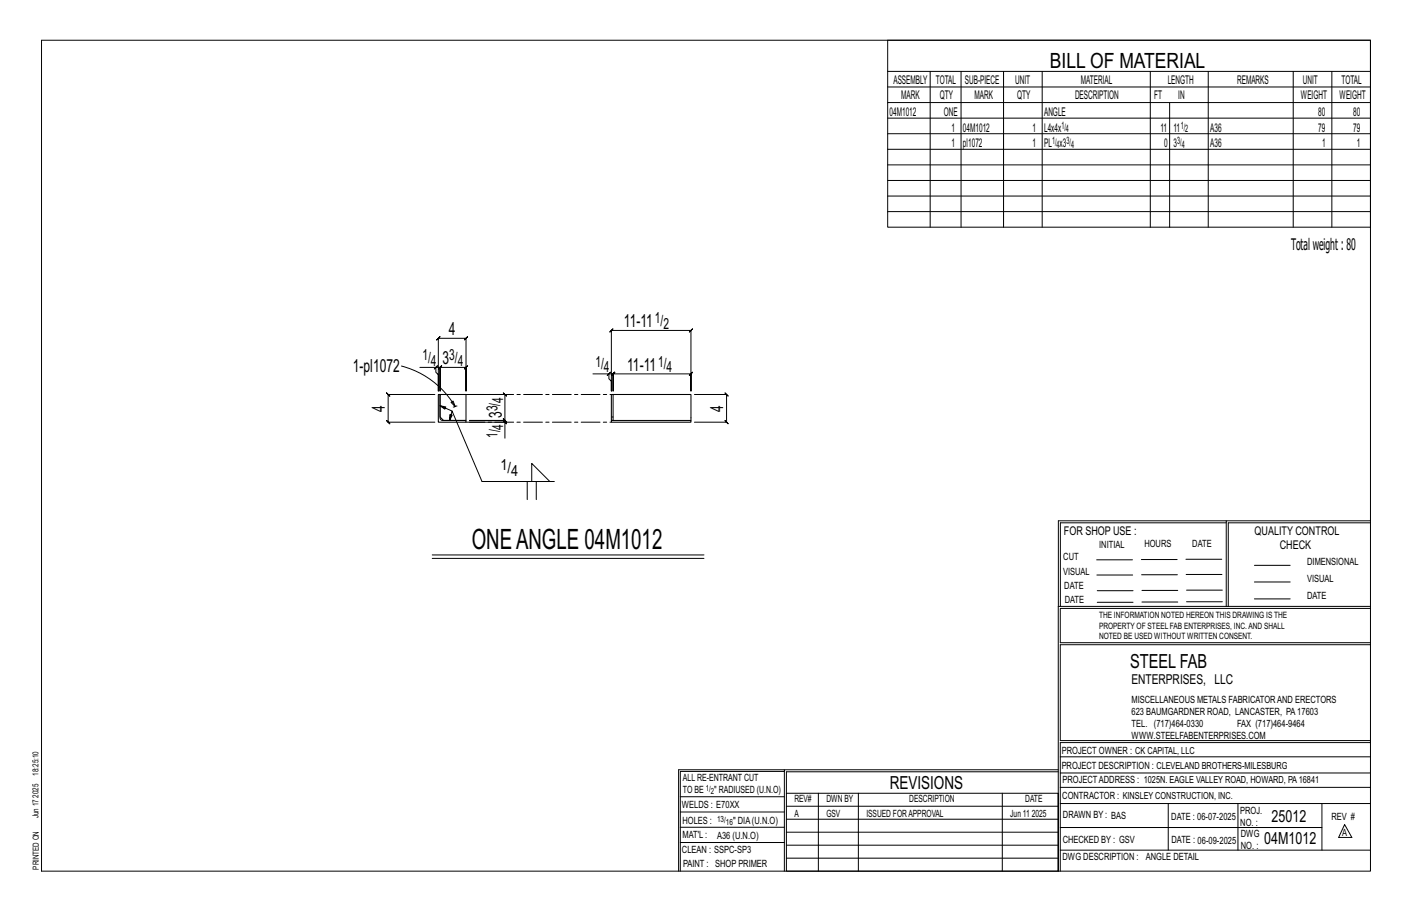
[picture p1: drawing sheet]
<svg xmlns="http://www.w3.org/2000/svg" width="432mm" height="279mm" viewBox="0 0 432 279" stroke-linecap="round" stroke-linejoin="round" font-family="sans-serif">
<defs><g id="words">
<text font-size="8.6" x="144.2" y="167.7">ONEANGLE 04M1012</text>
<text font-size="6.4" x="321.1" y="20.7">BILL OF MATERIAL</text>
<text font-size="5.9" x="345.6" y="204.1">STEEL FAB</text>
<g font-size="5.5">
<text x="190.8" y="100">11-11</text>
<text x="137.3" y="102.4">4</text>
<text x="107.9" y="113.8">1-pl1072</text>
<text x="135.3" y="111.3">3</text>
<text x="191.8" y="113.3">11-11</text>
<text x="117.7" y="125.9" transform="rotate(-90 117.7 125.9)">4</text>
<text x="221.2" y="125.9" transform="rotate(-90 221.2 125.9)">4</text>
<text x="153.4" y="127.8" transform="rotate(-90 153.4 127.8)">3</text>
<text x="272.2" y="241.1">REVISIONS</text>
</g>
<g font-size="5.1">
<text x="388.9" y="251.3">25012</text>
<text x="386.6" y="258.1">04M1012</text>
</g>
<text font-size="4.9" x="394.8" y="76.4">Totalweight : 80</text>
<g font-size="4.7">
<text x="200.2" y="98.8">1/</text>
<text x="202.9" y="100.4">2</text>
<text x="129.2" y="110.1">1/</text>
<text x="131.8" y="111.7">4</text>
<text x="137.4" y="110.1">3/</text>
<text x="140" y="111.7">4</text>
<text x="182.1" y="112.1">1/</text>
<text x="184.7" y="113.7">4</text>
<text x="201.2" y="112.1">1/</text>
<text x="203.9" y="113.7">4</text>
<text x="152.2" y="125.7" transform="rotate(-90 152.2 125.7)">3/</text>
<text x="153.8" y="123.1" transform="rotate(-90 153.8 123.1)">4</text>
<text x="153.8" y="131.3" transform="rotate(-90 153.8 131.3)">4</text>
<text x="152.2" y="133.9" transform="rotate(-90 152.2 133.9)">1/</text>
<text x="153" y="143.7">1/</text>
<text x="156.3" y="145.4">4</text>
</g>
<text font-size="4.2" x="346" y="209.1">ENTERPRISES, LLC</text>
<g font-size="3.7">
<text x="273.2" y="25.6">ASSEMBLY</text>
<text x="286.2" y="25.6">TOTAL</text>
<text x="295.1" y="25.6">SUB-PIECE</text>
<text x="310.4" y="25.6">UNIT</text>
<text x="330.5" y="25.6">MATERIAL</text>
<text x="357.1" y="25.6">LENGTH</text>
<text x="378.3" y="25.6">REMARKS</text>
<text x="398.4" y="25.6">UNIT</text>
<text x="410.2" y="25.6">TOTAL</text>
<text x="272.1" y="35.5">04M1012</text>
<text x="275.6" y="30.4">MARK</text>
<text x="287.4" y="30.4">QTY</text>
<text x="288.6" y="35.5">ONE</text>
<text x="298" y="30.4">MARK</text>
<text x="311" y="30.4">QTY</text>
<text x="319.3" y="35.5">ANGLE</text>
<text x="328.7" y="30.4">DESCRIPTION</text>
<text x="353" y="30.4">FT</text>
<text x="360.3" y="30.4">IN</text>
<text x="397.8" y="30.4">WEIGHT</text>
<text x="403.2" y="35.5">80</text>
<text x="409.6" y="30.4">WEIGHT</text>
<text x="413.8" y="35.5">80</text>
<text x="290.9" y="40.2">1</text>
<text x="294.5" y="40.2">04M1012</text>
<text x="315.8" y="40.2">1</text>
<text x="319.3" y="40.2">L4x4x</text>
<text x="354.9" y="40.2">11</text>
<text x="358.9" y="40.2">11</text>
<text x="370.1" y="40.2">A36</text>
<text x="403.2" y="40.2">79</text>
<text x="413.8" y="40.2">79</text>
<text x="290.9" y="45">1</text>
<text x="294.5" y="45">pl1072</text>
<text x="315.8" y="45">1</text>
<text x="319.3" y="45">PL x3</text>
<text x="356" y="45">0</text>
<text x="358.9" y="45">3</text>
<text x="370.1" y="45">A36</text>
<text x="404.3" y="45">1</text>
<text x="415" y="45">1</text>
<text x="325.3" y="163.4">FOR SHOP USE :</text>
<text x="383.7" y="163.4">QUALITY CONTROL</text>
<text x="391.4" y="167.8">CHECK</text>
</g>
<g font-size="3.1">
<text x="324.6" y="39.4">1/</text>
<text x="326" y="40.5">4</text>
<text x="361.1" y="39.4">1/</text>
<text x="362.5" y="40.5">2</text>
<text x="321.7" y="44.1">1/</text>
<text x="323.1" y="45.3">4</text>
<text x="326.1" y="44.1">3/</text>
<text x="327.5" y="45.3">4</text>
<text x="360" y="44.1">3/</text>
<text x="361.4" y="45.3">4</text>
<text x="336.2" y="167.4">INITIAL</text>
<text x="350" y="167.1">HOURS</text>
<text x="364.6" y="167.2">DATE</text>
<text x="325.2" y="171.3">CUT</text>
<text x="399.8" y="172.8">DIMENSIONAL</text>
<text x="325.1" y="175.8">VISUAL</text>
<text x="399.8" y="177.9">VISUAL</text>
<text x="325.5" y="180">DATE</text>
<text x="325.7" y="184.4">DATE</text>
<text x="399.8" y="183.1">DATE</text>
<text x="346" y="215">MISCELLANEOUS METALS FABRICATORAND ERECTORS</text>
<text x="346" y="218.6">623 BAUMGARDNER ROAD, LANCASTER, PA17603</text>
<text x="346" y="225.8">WWW.STEELFABENTERPRISES.COM</text>
<text x="346" y="222.2">TEL. (717)464-0330</text>
<text x="378.3" y="222.2">FAX (717)464-9464</text>
<text x="324.7" y="230.5">PROJECT OWNER : CK CAPITAL, LLC</text>
<text x="208.8" y="238.8">ALL RE-ENTRANT CUT</text>
<text x="324.7" y="235.1">PROJECT DESCRIPTION : CLEVELAND BROTHERS-MILESBURG</text>
<text x="324.9" y="239.5">PROJECTADDRESS : 1025N. EAGLE VALLEY ROAD, HOWARD, PA16841</text>
<text x="208.8" y="242.5">TO BE</text>
<text x="218.4" y="242.5">&quot; RADIUSED (U.N.O)</text>
<text x="242.9" y="245.3">REV#</text>
<text x="252.7" y="245.3">DWN BY</text>
<text x="278.1" y="245.3">DESCRIPTION</text>
<text x="313.5" y="245.3">DATE</text>
<text x="324.9" y="244.2">CONTRACTOR : KINSLEY CONSTRUCTION, INC.</text>
<text x="208.5" y="247">WELDS : E70XX</text>
<text x="208.7" y="251.7">HOLES :</text>
<text x="224.2" y="251.8">&quot; DIA(U.N.O)</text>
<text x="242.9" y="249.9">A</text>
<text x="252.7" y="249.9">GSV</text>
<text x="264.9" y="249.9">ISSUED FORAPPROVAL</text>
<text x="309" y="249.9">Jun 11</text>
<text x="315.5" y="249.9">2025</text>
<text x="325.1" y="250">DRAWN BY : BAS</text>
<text x="358.2" y="250.5">DATE : 06-07-2025</text>
<text x="379.3" y="248.9">PROJ.</text>
<text x="407.2" y="250.5">REV #</text>
<text x="208.7" y="256.3">MAT'L :</text>
<text x="219.3" y="256.4">A36 (U.N.O)</text>
<text x="325" y="257.6">CHECKED BY : GSV</text>
<text x="358.3" y="257.7">DATE : 06-09-2025</text>
<text x="379.3" y="252.5">NO. :</text>
<text x="379.5" y="255.9">DWG</text>
<text x="410.5" y="255.5">A</text>
<text x="208.6" y="260.7">CLEAN : SSPC-SP3</text>
<text x="324.9" y="262.9">DWG DESCRIPTION :</text>
<text x="350.4" y="263">ANGLE DETAIL</text>
<text x="379.5" y="259.5">NO. :</text>
<text x="208.9" y="265">PAINT : SHOP PRIMER</text>
</g>
<g font-size="2.7">
<text x="336.1" y="189">THE INFORMATION NOTED HEREON THIS DRAWING IS THE</text>
<text x="336.1" y="195.4">NOTED BE USED WITHOUT WRITTEN CONSENT.</text>
<text x="336.1" y="192.2">PROPERTY OF STEEL FAB ENTERPRISES, INC.AND SHALL</text>
</g>
<g font-size="2.6">
<text x="215.9" y="241.8">1/</text>
<text x="217.4" y="242.7">2</text>
<text x="219.3" y="251.1">13/</text>
<text x="222" y="252.1">16</text>
</g>
<g font-size="2.5">
<text x="11.7" y="237.1" transform="rotate(-90 11.7 237.1)">18:25:10</text>
<text x="11.8" y="243.8" transform="rotate(-90 11.8 243.8)">2025</text>
<text x="11.8" y="250.1" transform="rotate(-90 11.8 250.1)">Jun 17</text>
<text x="11.9" y="265.8" transform="rotate(-90 11.9 265.8)">PRINTED ON</text>
</g>
</g></defs>
<g fill="none" stroke="#000" stroke-width=".31">
<path d="M12.7 12.3h406.4v254h-406.4zM271.5 12.3h147.6v57.2h-147.6zM271.5 21.8h147.6M271.5 26.6h147.6M271.5 31.4h147.6M271.5 36.1h147.6M284.5 21.8v47.7M293.9 21.8v47.7M306.9 21.8v47.7M318.7 21.8v47.7M351.8 21.8v47.7M357.7 31.4v38.1"/>
<path d="M369.5 21.8v47.7M395.5 21.8v47.7M407.3 21.8v47.7M271.5 40.9h147.6M271.5 45.6h147.6M271.5 50.4h147.6M271.5 55.2h147.6M271.5 59.9h147.6M271.5 64.7h147.6M122.8 111.9a26.9 26.9 0 0 1 16.4 12.4M128.4 112.3h4.9v1.5l.7 .8v4.9v-16.1l-.5 .5 1-1-.5 .5h8.5l-.5 .5 1-1-.5 .5v16.1v-7.2l.5-.5-1 1 .5-.5h-7.9l.5-.5-1 1 .5-.5v7.2v-7.2l.5-.5-1 1 .5-.5h-1.3M133.3 112.3l.5-.5-1 1z"/>
<path d="M181.3 114.3h4.9v1.5l.8 .7v3v-18.5l-.5 .5 1-1-.5 .5h24.3l-.5 .5 1-1-.5 .5v18.5v-5.2l.5-.5-1 1 .5-.5h-23.8l.5-.5-1 1 .5-.5v5.2v-5.2l.5-.5-1 1 .5-.5h-1.3M186.7 113.8l-1 1zM133 120.6h-14.3l-.5-.5 1 1-.5-.5v8.5l-.5-.5 1 1-.5-.5h14.3M134.6 124l1.4 1.1 .3-.7-1.7-.4 3.6 1.7M137.5 128.5l.8-1.6-.7-.2-.1 1.8 .7-2.8 9.2 21.5h22.1M137.9 123l.7-.4 .6 1.7zM139.2 124.3l-.6 .1M139.8 124.1l-.6 .2M143.6 129.1h10.8v4.8M143.6 120.6h10.8l-.5-.5 1 1-.5-.5v7.9l-.5-.5 1 1-.5-.5h-10.8h10.8l-.5-.5 1 1-.5-.5v.6M153.9 128.6l1 1zM212.4 120.6h9.8l-.5-.5 1 1-.5-.5v8.5l-.5-.5 1 1-.5-.5h-9.8"/>
<path d="M161.2 147.2v5.5M162.6 147.2v-5.5l5.5 5.5M164 147.2v5.5M375 159.8h-50.7v25.6M375 159.2h-51.3l-.1 107.1M419.1 159.2h-44.1v26.2M419.1 159.8h-43.5v25.6M132.2 169.6h83.1M132.2 170.7h83.1M335.4 171.1h10.9M335.4 175.8h11M349 171h11"/>
<path d="M349.1 175.7h11M362.7 171h10.9M362.7 175.6h11M383.6 172.8h11M383.6 177.9h11M323.7 185.4h95.4M335.5 184.1h11M335.5 180.6h11M349.2 184h11M349.2 180.5h11M362.9 180.4h10.9M362.9 184h10.9"/>
<path d="M383.6 183.1h11M419.1 186h-94.9v10.5h94.9M419.1 197.1h-94.9v29.3h94.9v.6h-94.9v39.3M239.9 235.8h-31.9v30.5M239.9 235.3h-32.4v31M323.6 235.3h-83.7v31M323.6 235.9h-83.1v6.6M324.2 236.3h94.9M324.2 231.4h94.9M208 252.9h31.9M208 257.5h31.9M208 243.6h31.9"/>
<path d="M208 248.2h31.9M240.5 242.5h83.1v23.8h-83.1zM240.5 258.4h83.1M240.5 254.4h83.1M240.5 250.4h83.1M240.5 246.5h83.1M250.3 242.5v23.8M262.5 242.5v23.8M306.5 242.5v23.8M324.2 253h80.1M324.2 245.6h94.9M324.2 259.9h94.9"/>
<path d="M324.2 240.7h94.9M357.3 245.6v14.3M378.6 245.6v14.3M404.3 245.6v14.3M411.2 252.1l2.2 3.9h-4zM240.5 262.3h83.1"/>
</g>
<path d="M134 120.6h.6v7.1a.79 .79 0 0 0 .8 .8h7.1v.6h-8.5zM134.6 120.6h7.9v7.9h-6.9l-1-1zM187 128.5h24.3v.6h-24.3zM187.5 120.6v7.9h-.5v-7.9h24.3v7.9" fill="none" stroke="#000" stroke-width=".32"/>
<path d="M187.5 127.5h-.5" fill="none" stroke="#000" stroke-width=".31" stroke-dasharray="2 1.4"/>
<path d="M142.5 129.1h44.5M142.5 120.6h44.5" fill="none" stroke="#000" stroke-width=".31" stroke-dasharray="5.8 1 1 1"/>
<use href="#words"/>
</svg>
